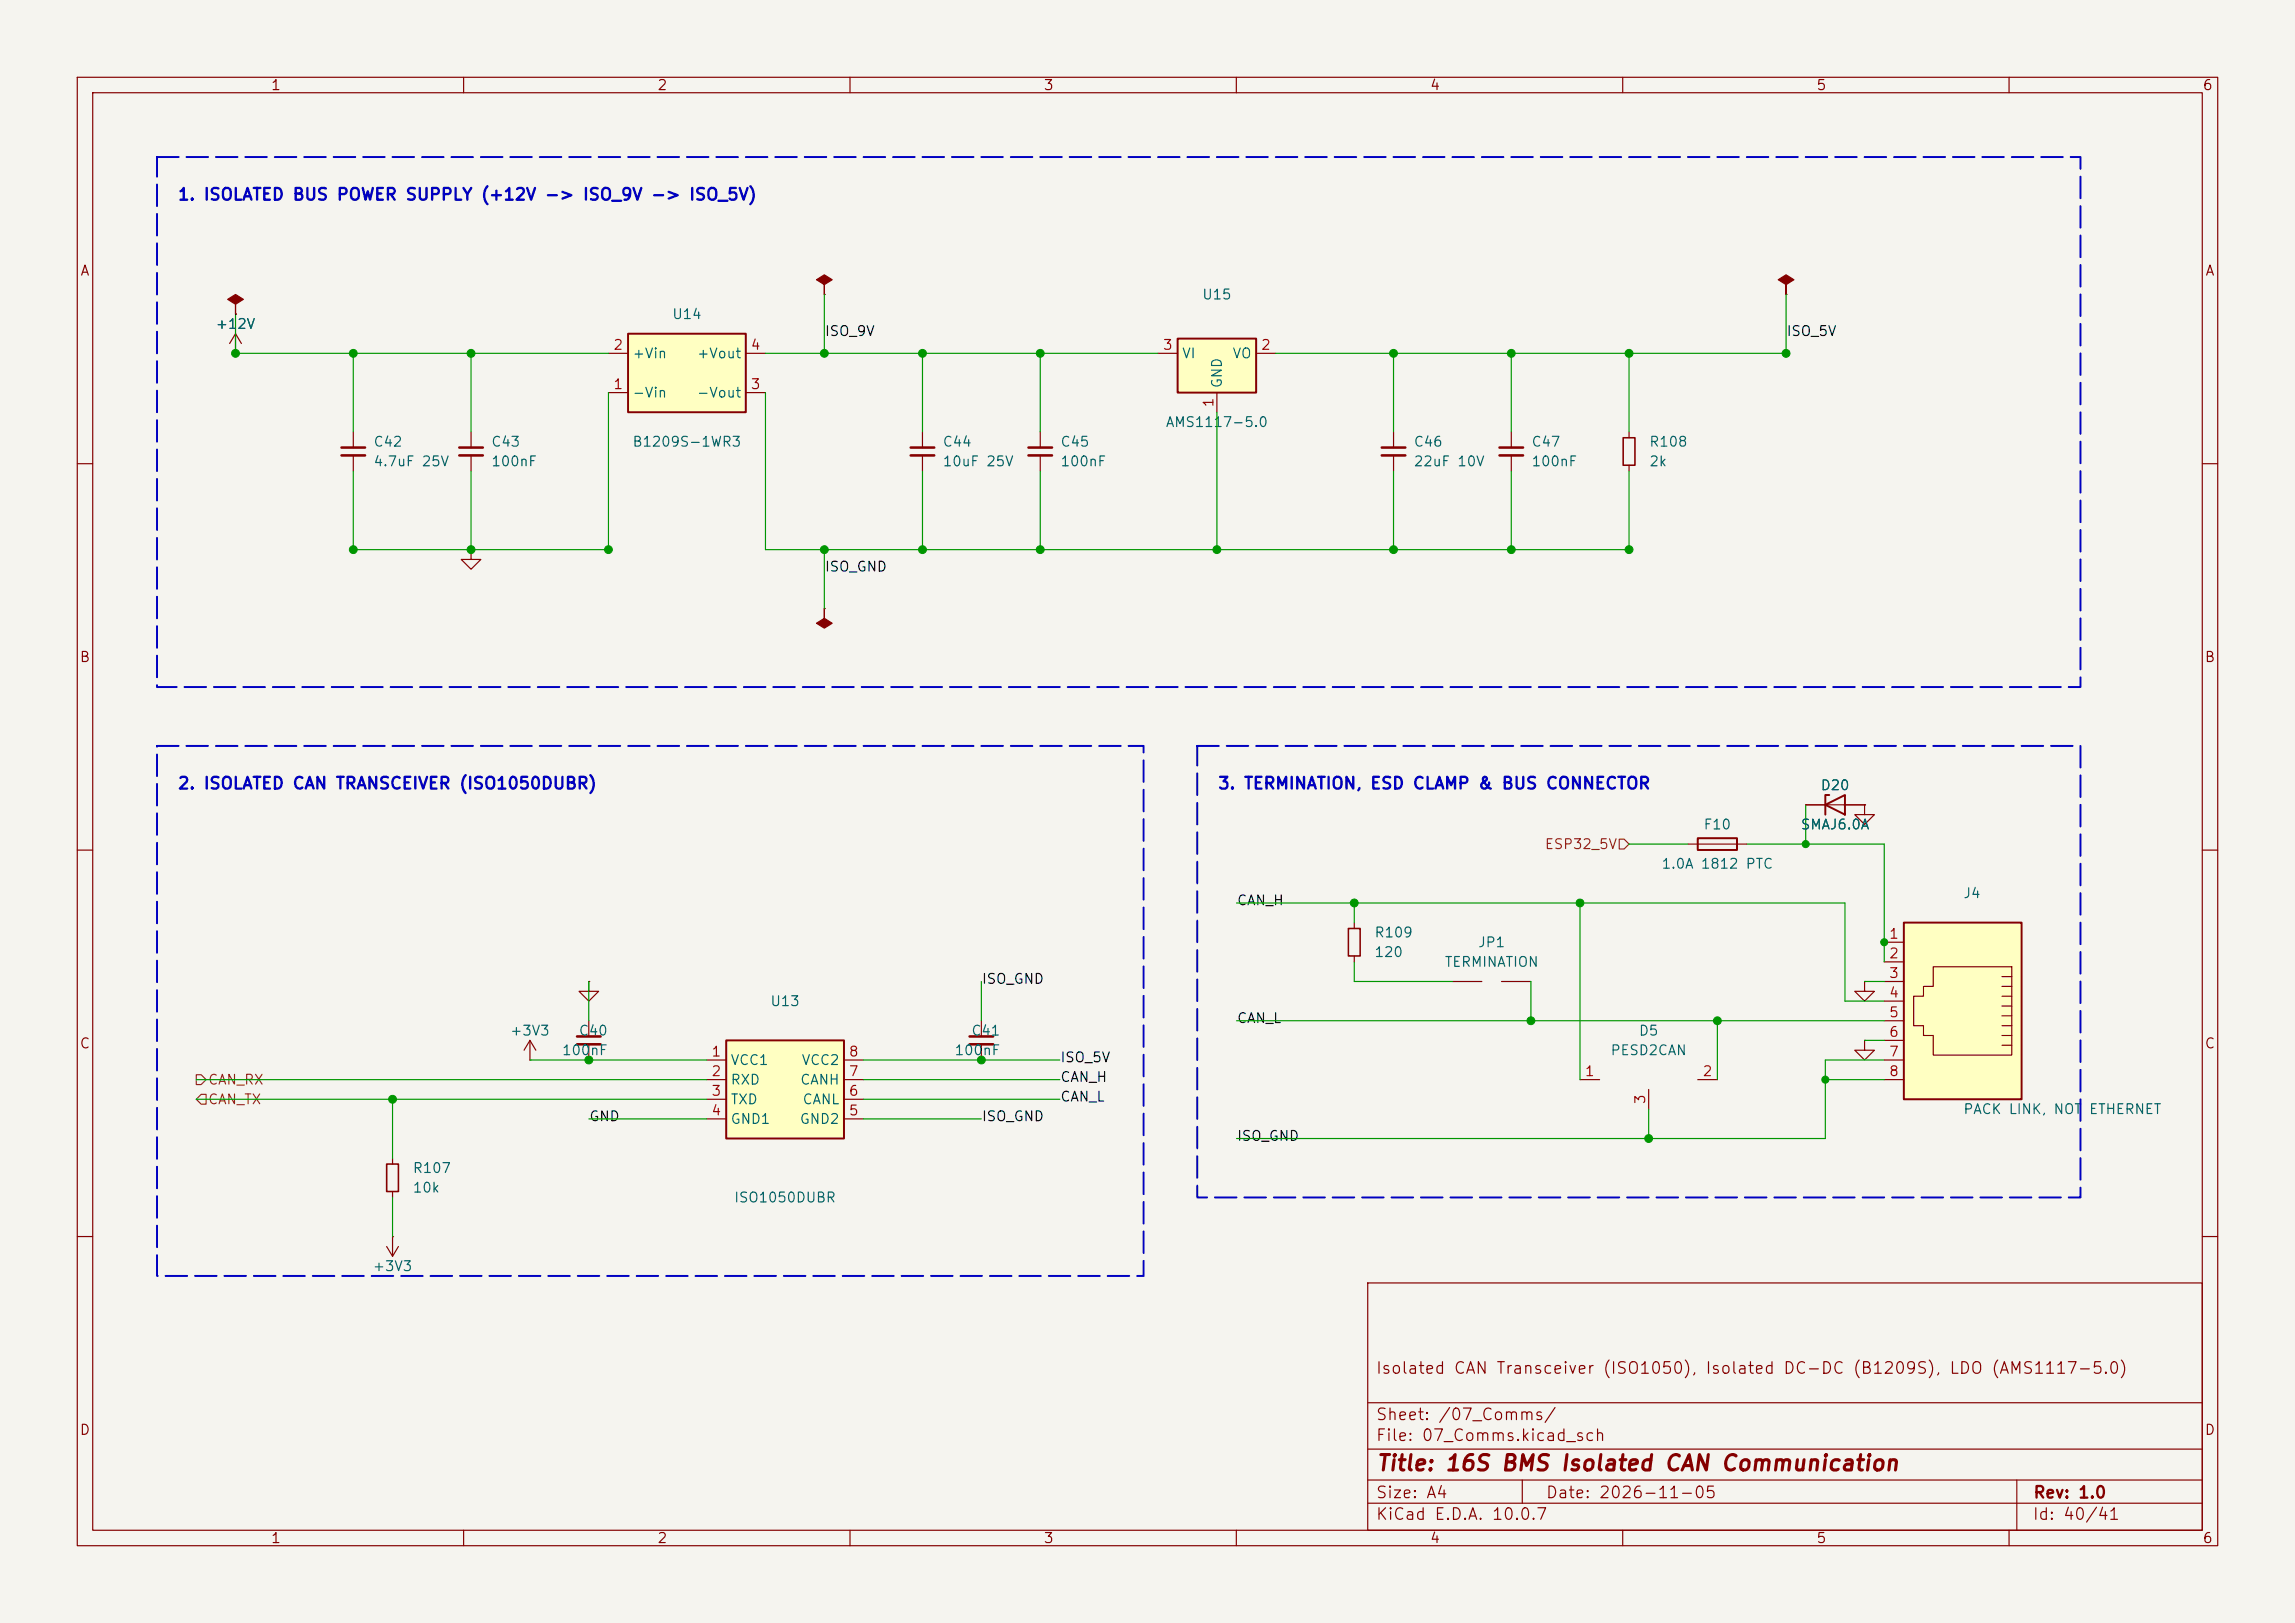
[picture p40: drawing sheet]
<svg xmlns="http://www.w3.org/2000/svg" width="297mm" height="210mm" viewBox="0 0 297 210" stroke-linecap="round" stroke-linejoin="round" font-family="sans-serif">
<defs><g id="words">
<text font-size="2" fill="#840000" x="178" y="190.8">Title: 16S BMS Isolated CAN Communication</text>
<g font-size="1.5" fill="#0000c2">
<text x="22.9" y="26.3">1. ISOLATED BUS POWER SUPPLY (+12V -&gt; ISO_9V -&gt; ISO_5V)</text>
<text x="22.9" y="102.5">2. ISOLATED CAN TRANSCEIVER (ISO1050DUBR)</text>
<text x="157.5" y="102.5">3. TERMINATION, ESD CLAMP &amp; BUS CONNECTOR</text>
</g>
<g font-size="1.5" fill="#840000">
<text x="178" y="178.1">Isolated CAN Transceiver (ISO1050), Isolated DC-DC (B1209S), LDO (AMS1117-5.0)</text>
<text x="178" y="184.1">Sheet: /07_Comms/</text>
<text x="178" y="186.8">File: 07_Comms.kicad_sch</text>
<text x="178" y="197">KiCad E.D.A. 10.0.7</text>
<text x="178" y="194.2">Size: A4</text>
<text x="200" y="194.2">Date: 2026-11-05</text>
<text x="263" y="197">Id: 40/41</text>
<text x="263" y="194.2">Rev: 1.0</text>
</g>
<g font-size="1.3" fill="#840000">
<text x="35" y="12">1</text>
<text x="85" y="12">2</text>
<text x="135" y="12">3</text>
<text x="185" y="12">4</text>
<text x="235" y="12">5</text>
<text x="285" y="12">6</text>
<text x="10.3" y="36">A</text>
<text x="285.3" y="36">A</text>
<text x="10.2" y="86">B</text>
<text x="285.2" y="86">B</text>
<text x="10.2" y="136">C</text>
<text x="285.2" y="136">C</text>
<text x="10.2" y="186">D</text>
<text x="285.2" y="186">D</text>
<text x="35" y="200">1</text>
<text x="85" y="200">2</text>
<text x="135" y="200">3</text>
<text x="185" y="200">4</text>
<text x="235" y="200">5</text>
<text x="285" y="200">6</text>
</g>
<g font-size="1.3" fill="#006464">
<text x="86.9" y="41.6">U14</text>
<text x="155.5" y="39.1">U15</text>
<text x="27.8" y="42.9">+12V</text>
<text x="81.8" y="46.7">+Vin</text>
<text x="90.1" y="46.7">+Vout</text>
<text x="152.9" y="46.7">VI</text>
<text x="159.4" y="46.7">VO</text>
<text x="81.8" y="51.8">-Vin</text>
<text x="90.1" y="51.8">-Vout</text>
<text x="158.4" y="50.3" transform="rotate(-90 158.4 50.3)">GND</text>
<text x="48.2" y="58.1">C42</text>
<text x="63.5" y="58.1">C43</text>
<text x="81.8" y="58.1">B1209S-1WR3</text>
<text x="121.9" y="58.1">C44</text>
<text x="137.1" y="58.1">C45</text>
<text x="150.8" y="55.6">AMS1117-5.0</text>
<text x="182.9" y="58.1">C46</text>
<text x="198.1" y="58.1">C47</text>
<text x="213.3" y="58.1">R108</text>
<text x="48.2" y="60.7">4.7uF 25V</text>
<text x="63.5" y="60.7">100nF</text>
<text x="121.9" y="60.7">10uF 25V</text>
<text x="137.1" y="60.7">100nF</text>
<text x="182.9" y="60.7">22uF 10V</text>
<text x="198.1" y="60.7">100nF</text>
<text x="213.3" y="60.7">2k</text>
<text x="220.4" y="107.6">F10</text>
<text x="232.9" y="107.6">SMAJ6.0A</text>
<text x="235.5" y="102.6">D20</text>
<text x="214.9" y="112.7">1.0A 1812 PTC</text>
<text x="254" y="116.5">J4</text>
<text x="177.8" y="121.6">R109</text>
<text x="177.8" y="124.2">120</text>
<text x="186.9" y="125.4">TERMINATION</text>
<text x="191.2" y="122.9">JP1</text>
<text x="99.6" y="130.5">U13</text>
<text x="65.9" y="134.3">+3V3</text>
<text x="72.6" y="136.9">100nF</text>
<text x="74.8" y="134.3">C40</text>
<text x="123.4" y="136.9">100nF</text>
<text x="125.6" y="134.3">C41</text>
<text x="208.3" y="136.9">PESD2CAN</text>
<text x="212" y="134.3">D5</text>
<text x="94.5" y="138.1">VCC1</text>
<text x="94.5" y="140.7">RXD</text>
<text x="94.5" y="143.2">TXD</text>
<text x="103.5" y="140.7">CANH</text>
<text x="103.6" y="138.1">VCC2</text>
<text x="103.8" y="143.2">CANL</text>
<text x="94.5" y="145.7">GND1</text>
<text x="103.4" y="145.7">GND2</text>
<text x="254" y="144.5">PACK LINK, NOT</text>
<text x="270.3" y="144.5">ETHERNET</text>
<text x="53.3" y="152.1">R107</text>
<text x="53.3" y="154.6">10k</text>
<text x="94.9" y="155.9">ISO1050DUBR</text>
<text x="48.1" y="164.8">+3V3</text>
</g>
<g font-size="1.3" fill="#a90000">
<text x="79.3" y="45.6">2</text>
<text x="97.1" y="45.6">4</text>
<text x="150.4" y="45.6">3</text>
<text x="163.1" y="45.6">2</text>
<text x="79.3" y="50.7">1</text>
<text x="97.1" y="50.7">3</text>
<text x="157.3" y="52.8" transform="rotate(-90 157.3 52.8)">1</text>
<text x="244.4" y="121.8">1</text>
<text x="244.4" y="124.3">2</text>
<text x="244.4" y="126.9">3</text>
<text x="244.4" y="129.4">4</text>
<text x="244.4" y="131.9">5</text>
<text x="92" y="137">1</text>
<text x="109.8" y="137">8</text>
<text x="244.4" y="134.5">6</text>
<text x="244.4" y="137">7</text>
<text x="92" y="139.6">2</text>
<text x="92" y="142.1">3</text>
<text x="109.8" y="142.1">6</text>
<text x="109.8" y="139.6">7</text>
<text x="205" y="139.6">1</text>
<text x="213.2" y="143" transform="rotate(-90 213.2 143)">3</text>
<text x="220.2" y="139.6">2</text>
<text x="244.4" y="139.6">8</text>
<text x="92" y="144.6">4</text>
<text x="109.8" y="144.6">5</text>
</g>
<g font-size="1.3" fill="#0f0f0f">
<text x="106.7" y="43.8">ISO_9V</text>
<text x="231.1" y="43.8">ISO_5V</text>
<text x="106.7" y="74.3">ISO_GND</text>
<text x="160" y="117.5">CAN_H</text>
<text x="127" y="127.6">ISO_GND</text>
<text x="137.1" y="137.8">ISO_5V</text>
<text x="160" y="132.7">CAN_L</text>
<text x="137.1" y="140.3">CAN_H</text>
<text x="137.1" y="142.9">CAN_L</text>
<text x="76.2" y="145.4">GND</text>
<text x="127" y="145.4">ISO_GND</text>
<text x="160" y="147.9">ISO_GND</text>
</g>
<g font-size="1.3" fill="#725600">
<text x="199.8" y="110.2">ESP32_5V</text>
<text x="26.8" y="143.2">CAN_TX</text>
<text x="26.8" y="140.7">CAN_RX</text>
</g>
</g></defs>
<path d="M0 0h297v210h-297z" fill="#f5f4ef" stroke="#f5f4ef" stroke-width=".13"/>
<g fill="none" stroke="#840000" stroke-width=".15">
<path d="M10 10h277v190h-277zM12 12h273v186h-273zM60 10v2M110 10v2M160 10v2M210 10v2M260 10v2M106.7 38.1h.1M231.1 38.1h.1M119.4 55.9v2M119.4 58.9v2.1M180.3 55.9v2"/>
<path d="M180.3 58.9v2.1M10 60h2M285 60h2M10 110h2M218.4 109.2h7.7M233.7 104.1h7.6M285 110h2M188 127h3.8M194.3 127h3.8M241.3 127v1.3h1.3l-1.3 1.2-1.3-1.2h1.3M241.3 127h.1M10 160h2"/>
<path d="M177 166h108v32h-108zM285 160h2M60 198v2M110 198v2M160 198v2M177 194.5h108M177 191.5h108M177 187.5h108M177 181.5h108M197 191.5v3M210 198v2M260 198v2"/>
<path d="M261 191.5v6.5"/>
</g>
<path d="M117.9 57.9h3M117.9 58.9h3M178.8 57.9h3.1M178.8 58.9h3.1" fill="none" stroke="#840000" stroke-width=".33"/>
<g fill="#840000" stroke="#840000" stroke-width=".15">
<path d="M105.7 36.2l1-.6 1 .6-1 .6v1.3v-1.3z"/>
<path d="M230.1 36.2l1-.6 1.1 .6-1.1 .6v1.3v-1.3z"/>
</g>
<path d="M219.7 108.5h5.1v1.5h-5.1zM236.2 104.1l2.6-1.2v2.5zM236.7 102.9h-.5v2.5" fill="none" stroke="#840000" stroke-width=".25"/>
<path d="M152.4 43.8h10.2v7h-10.2z" fill="#ffffc2"/>
<path d="M152.4 43.8h10.2v7h-10.2z" fill="none" stroke="#840000" stroke-width=".25"/>
<g fill="none" stroke="#840000" stroke-width=".15">
<path d="M134.6 55.9v2M134.6 58.9v2.1M149.9 45.7h2.5M157.5 50.8v2.5M162.6 45.7h2.5M195.6 55.9v2M195.6 58.9v2.1M210.8 55.9v.7M106.7 78.7h.1M210.8 60.2v.8M241.3 104.1v1.3h1.3l-1.3 1.3-1.3-1.3h1.3M241.3 104.1h.1"/>
<path d="M68.6 137.2h.1M68.6 134.6l-.8 1.3M68.6 134.6l.7 1.3M68.6 134.6v2.6M76.2 127v1.3h1.3l-1.3 1.2-1.3-1.2h1.3M76.2 127h.1M76.2 132.1v2M76.2 135.1v2.1M127 132.1v2M127 135.1v2.1M50.8 149.9v.7M50.8 154.2v.7"/>
<path d="M50 161.3l.8 1.3M50.8 160h.1M50.8 160v2.6M51.6 161.3l-.8 1.3"/>
</g>
<path d="M133.1 57.9h3M133.1 58.9h3M194.1 57.9h3M194.1 58.9h3M74.7 135.1h3M74.7 134.1h3M125.5 135.1h3M125.5 134.1h3" fill="none" stroke="#840000" stroke-width=".33"/>
<path d="M210.1 56.6h1.5v3.6h-1.5zM50 150.6h1.6v3.6h-1.6z" fill="none" stroke="#840000" stroke-width=".2"/>
<path d="M106.7 78.7v1.3l1 .6-1 .7-1-.7 1-.6z" fill="#840000" stroke="#840000" stroke-width=".15"/>
<path d="M94 134.6h15.2v12.7h-15.2z" fill="#ffffc2"/>
<path d="M94 134.6h15.2v12.7h-15.2z" fill="none" stroke="#840000" stroke-width=".25"/>
<g fill="none" stroke="#840000" stroke-width=".15">
<path d="M30.5 40.6h.1M30.5 45.7h.1M30.5 43.2l-.8 1.3M30.5 43.2l.7 1.3M30.5 43.2v2.5M61 55.9v2M61 58.9v2.1M175.3 119.4v.7M91.4 137.2h2.6M91.4 139.7h2.6M109.2 137.2h2.6M109.2 139.7h2.6"/>
<path d="M175.3 123.7v.8M204.5 139.7h2.5M219.7 139.7h2.5M91.4 142.2h2.6M91.4 144.8h2.6M109.2 142.2h2.6M109.2 144.8h2.6M213.4 141v2.5"/>
</g>
<path d="M59.4 57.9h3.1M59.4 58.9h3.1" fill="none" stroke="#840000" stroke-width=".33"/>
<path d="M174.5 120.1h1.5v3.6h-1.5z" fill="none" stroke="#840000" stroke-width=".2"/>
<path d="M29.5 38.7l1-.6 1 .6-1 .7v1.2v-1.2z" fill="#840000" stroke="#840000" stroke-width=".15"/>
<path d="M246.4 119.4h15.2v22.8h-15.2z" fill="#ffffc2"/>
<g fill="none" stroke="#840000" stroke-width=".15">
<path d="M243.8 121.9h2.6M243.8 124.5h2.6M243.8 127h2.6M243.8 129.5h2.6M243.8 132.1h2.6M243.8 134.6h2.6M243.8 137.2h2.6M243.8 139.7h2.6M250.2 125.1h10.1v11.4h-10.1v-2.5h-1.3v-1.3h-1.3v-3.8h1.3v-1.3h1.3zM259.1 131.4h1.2M259.1 130.2h1.2M259.1 128.9h1.2"/>
<path d="M259.1 127.6h1.2M259.1 126.4h1.2M259.1 132.7h1.2M259.1 135.3h1.2M259.1 134h1.2"/>
</g>
<path d="M246.4 119.4h15.2v22.8h-15.2z" fill="none" stroke="#840000" stroke-width=".25"/>
<path d="M81.3 43.2h15.2v10.1h-15.2z" fill="#ffffc2"/>
<path d="M81.3 43.2h15.2v10.1h-15.2z" fill="none" stroke="#840000" stroke-width=".25"/>
<g fill="none" stroke="#840000" stroke-width=".15">
<path d="M30.5 40.6h.1M30.5 45.7h.1M45.7 55.9v2M45.7 58.9v2.1M78.7 50.8h2.6M78.7 45.7h2.6M96.5 50.8h2.6M96.5 45.7h2.6M61 71.1v1.3h1.2l-1.2 1.3-1.3-1.3h1.3M61 71.1h.1M233.7 104.1h2.5M238.8 104.1h2.5"/>
<path d="M241.3 104.1h.1M241.3 134.6v1.3h1.3l-1.3 1.3-1.3-1.3h1.3M241.3 134.6h.1"/>
</g>
<path d="M44.2 57.9h3M44.2 58.9h3" fill="none" stroke="#840000" stroke-width=".33"/>
<path d="M209.5 108.6h.7l.6 .6-.6 .7h-.7zM25.4 139.1h.6l.7 .6-.7 .6h-.6zM26 141.6h.7v1.3h-.7l-.6-.7z" fill="none" stroke="#725600" stroke-width=".15"/>
<g fill="none" stroke="#009600" stroke-width=".15">
<path d="M106.7 38.1v7.6M231.1 38.1v7.6h-66M30.5 40.6v5.1h48.2M45.7 45.7v10.2M61 45.7v10.2M78.7 50.8v20.3h-33v-10.1M99.1 50.8v20.3h111.7v-10.1M99.1 45.7h50.8M119.4 45.7v10.2M134.6 45.7v10.2M157.5 53.3v17.8M180.3 45.7v10.2"/>
<path d="M195.6 45.7v10.2M210.8 45.7v10.2M61 61v10.1M106.7 71.1v7.6M119.4 61v10.1M134.6 61v10.1M180.3 61v10.1M195.6 61v10.1M160 116.8h78.8v12.7h5M175.3 116.8v2.6M204.5 116.8v22.9M210.8 109.2h7.6"/>
<path d="M226.1 109.2h17.7v15.3M233.7 104.1v5.1M25.4 139.7h66M68.6 137.2h22.8M76.2 127v5.1M111.8 137.2h25.4M111.8 139.7h25.4M127 127v5.1M160 132.1h83.8M175.3 124.5v2.5h12.7M198.1 127v5.1M222.2 132.1v7.6"/>
<path d="M236.2 139.7h7.6M241.3 127h2.5M241.3 134.6h2.5M243.8 137.2h-7.6v10.1h-76.2M25.4 142.2h66M50.8 142.2v7.7M50.8 154.9v5.1M76.2 144.8h15.2M111.8 144.8h15.2M111.8 142.2h25.4M213.4 143.5v3.8"/>
</g>
<path d="M20.3 20.3h248.9v68.6h-248.9zM20.3 96.5h127.7v68.6h-127.7zM154.9 96.5h114.3v58.4h-114.3z" fill="none" stroke="#0000c2" stroke-width=".25" stroke-dasharray="2.8 1"/>
<g fill="#009600" stroke="#009600" stroke-width=".13">
<circle cx="61" cy="45.7" r=".51"/>
<circle cx="119.4" cy="71.1" r=".51"/>
<circle cx="30.5" cy="45.7" r=".51"/>
<circle cx="45.7" cy="45.7" r=".51"/>
<circle cx="180.3" cy="45.7" r=".51"/>
<circle cx="195.6" cy="45.7" r=".51"/>
<circle cx="210.8" cy="45.7" r=".51"/>
<circle cx="106.7" cy="45.7" r=".51"/>
<circle cx="119.4" cy="45.7" r=".51"/>
<circle cx="134.6" cy="45.7" r=".51"/>
<circle cx="106.7" cy="71.1" r=".51"/>
<circle cx="134.6" cy="71.1" r=".51"/>
<circle cx="231.1" cy="45.7" r=".51"/>
<circle cx="195.6" cy="71.1" r=".51"/>
<circle cx="210.8" cy="71.1" r=".51"/>
<circle cx="157.5" cy="71.1" r=".51"/>
<circle cx="180.3" cy="71.1" r=".51"/>
<circle cx="76.2" cy="137.2" r=".51"/>
<circle cx="45.7" cy="71.1" r=".51"/>
<circle cx="61" cy="71.1" r=".51"/>
<circle cx="78.7" cy="71.1" r=".51"/>
<circle cx="50.8" cy="142.2" r=".51"/>
<circle cx="127" cy="137.2" r=".51"/>
<circle cx="198.1" cy="132.1" r=".51"/>
<circle cx="222.3" cy="132.1" r=".51"/>
<circle cx="204.5" cy="116.8" r=".51"/>
<circle cx="213.4" cy="147.3" r=".51"/>
<circle cx="175.3" cy="116.8" r=".51"/>
<circle cx="243.8" cy="121.9" r=".46"/>
<circle cx="236.2" cy="139.7" r=".46"/>
<circle cx="233.7" cy="109.2" r=".46"/>
</g>
<use href="#words"/>
</svg>
